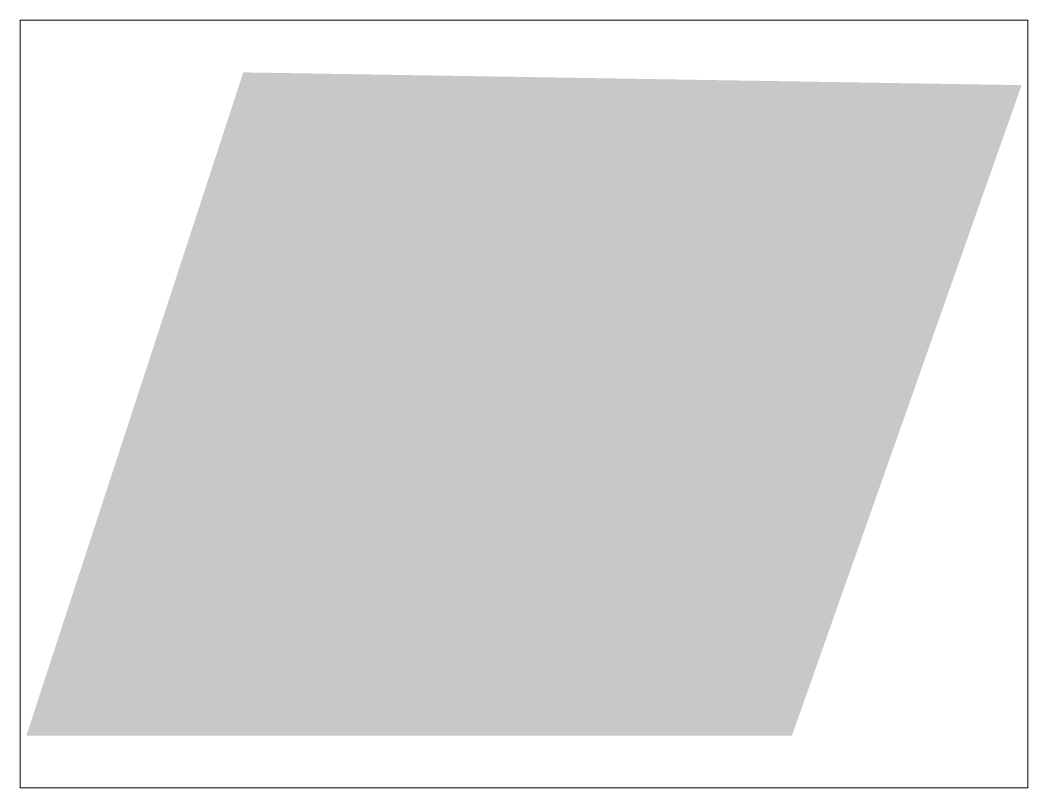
# Paper-space layout 'Layout2' of a CAD drawing. Header units: inches. Extents: x 1.05 to 9.45, y 0.8 to 7.2.
# The model-space entities are those that its viewports show. They can reach past a viewport. Long polylines and large blocks are cut down to what shows.
import ezdxf

# ---------------------------------------------------------------- set-up
doc = ezdxf.new("R2010")
doc.units = ezdxf.units.IN
doc.header["$MEASUREMENT"] = 0

msp = doc.modelspace()

# ---------------------------------------------------------------- linework, layer by layer
msp.add_solid([(16.6241, 16.0075), (19.445, 15.9612), (15.8379, 13.6035), (18.6126, 13.6035)])

psp = doc.layouts.new('Layout2')

# ---------------------------------------------------------------- viewports
at = {"layer": '0'}
psp.add_viewport(center=(5.25, 4), size=(8.4, 6.4), view_center_point=(17.6415, 14.8055), view_height=2.782606, dxfattribs=at)

doc.saveas('drawing.dxf')
